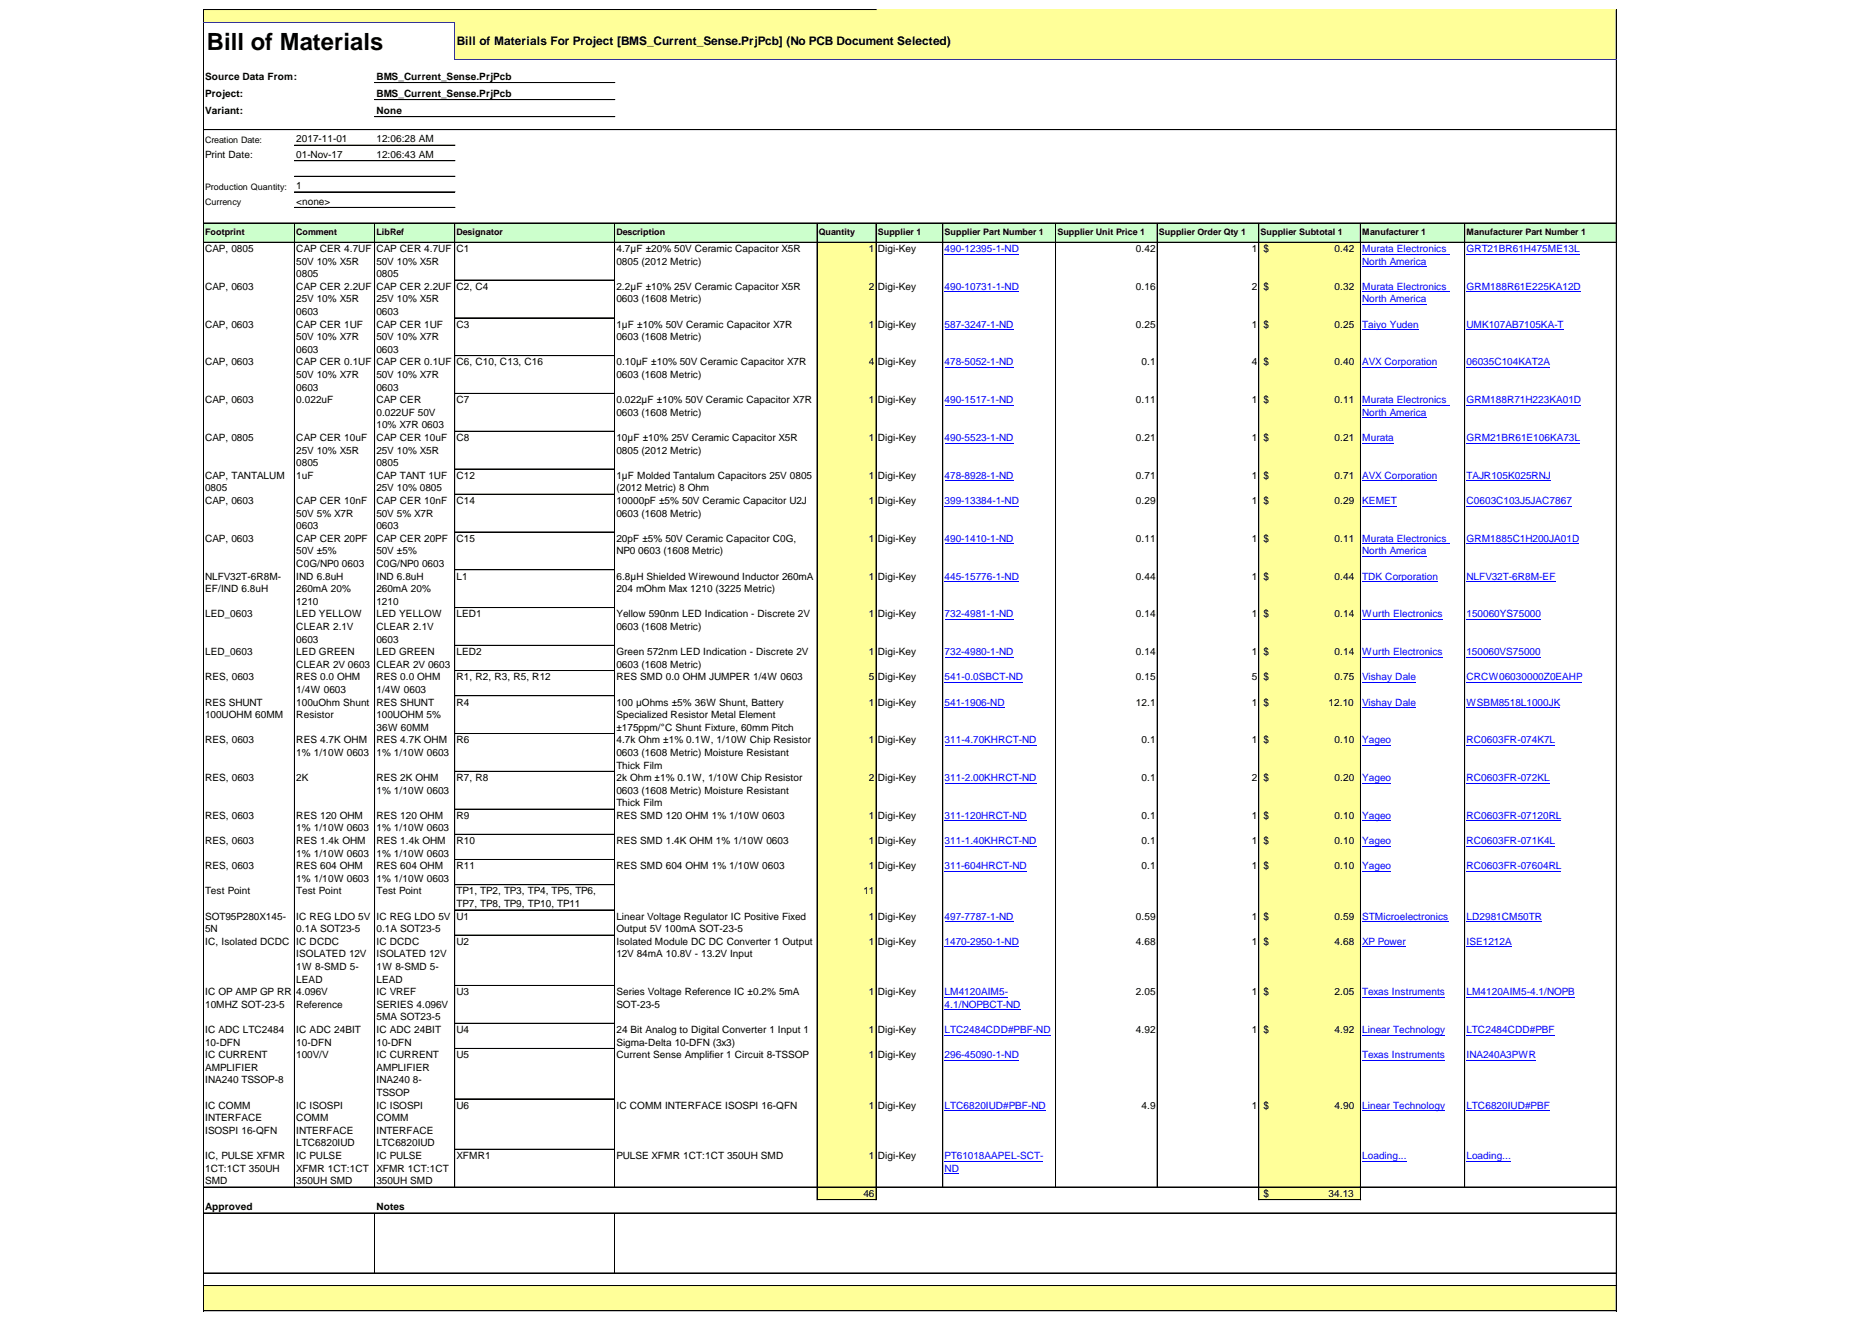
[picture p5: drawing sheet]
<svg xmlns="http://www.w3.org/2000/svg" width="297mm" height="210mm" viewBox="0 0 297 210" stroke-linecap="round" stroke-linejoin="round" font-family="sans-serif">
<defs><g id="words">
<text font-size="3.8" x="32.8" y="7.9">Bill of Materials</text>
<text font-size="1.9" x="72.5" y="7.2">Bill of Materials For Project [BMS_Current_Sense.PrjPcb] (No PCB Document Selected)</text>
<g font-size="1.6">
<text x="32.5" y="12.7">Source Data From:</text>
<text x="32.5" y="15.4">Project:</text>
<text x="59.7" y="12.7">BMS_Current_Sense.PrjPcb</text>
<text x="59.7" y="15.4">BMS_Current_Sense.PrjPcb</text>
<text x="32.5" y="18.1">Variant:</text>
<text x="47" y="22.6">2017-11-01</text>
<text x="59.7" y="18.1">None</text>
<text x="59.7" y="22.6">12:06:28 AM</text>
<text x="32.5" y="25.1">Print Date:</text>
<text x="47" y="25.1">01-Nov-17</text>
<text x="47" y="30">1</text>
<text x="59.7" y="25.1">12:06:43 AM</text>
<text x="47" y="32.5">&lt;none&gt;</text>
<text x="32.5" y="40">CAP, 0805</text>
<text x="47" y="40">CAP CER 4.7UF</text>
<text x="47" y="42">50V 10% X5R</text>
<text x="59.7" y="40">CAP CER 4.7UF</text>
<text x="59.7" y="42">50V 10% X5R</text>
<text x="72.4" y="40">C1</text>
<text x="97.8" y="40">4.7µF ±20% 50V Ceramic Capacitor X5R</text>
<text x="97.8" y="42">0805 (2012 Metric)</text>
<text x="137.9" y="40">1</text>
<text x="139.3" y="40">Digi-Key</text>
<text x="180.3" y="40">0.42</text>
<text x="198.6" y="40">1</text>
<text x="200.5" y="40">$</text>
<text x="211.8" y="40">0.42</text>
<text x="32.5" y="46">CAP, 0603</text>
<text x="47" y="44">0805</text>
<text x="47" y="46">CAP CER 2.2UF</text>
<text x="47" y="48">25V 10% X5R</text>
<text x="59.7" y="44">0805</text>
<text x="59.7" y="46">CAP CER 2.2UF</text>
<text x="59.7" y="48">25V 10% X5R</text>
<text x="72.4" y="46">C2, C4</text>
<text x="97.8" y="46">2.2µF ±10% 25V Ceramic Capacitor X5R</text>
<text x="97.8" y="48">0603 (1608 Metric)</text>
<text x="137.9" y="46">2</text>
<text x="139.3" y="46">Digi-Key</text>
<text x="180.3" y="46">0.16</text>
<text x="198.6" y="46">2</text>
<text x="200.5" y="46">$</text>
<text x="211.8" y="46">0.32</text>
<text x="32.5" y="52">CAP, 0603</text>
<text x="47" y="50">0603</text>
<text x="47" y="52">CAP CER 1UF</text>
<text x="47" y="54">50V 10% X7R</text>
<text x="59.7" y="50">0603</text>
<text x="59.7" y="52">CAP CER 1UF</text>
<text x="59.7" y="54">50V 10% X7R</text>
<text x="72.4" y="52">C3</text>
<text x="97.8" y="52">1µF ±10% 50V Ceramic Capacitor X7R</text>
<text x="97.8" y="54">0603 (1608 Metric)</text>
<text x="137.9" y="52">1</text>
<text x="139.3" y="52">Digi-Key</text>
<text x="180.3" y="52">0.25</text>
<text x="198.6" y="52">1</text>
<text x="200.5" y="52">$</text>
<text x="211.8" y="52">0.25</text>
<text x="32.5" y="58">CAP, 0603</text>
<text x="47" y="56">0603</text>
<text x="47" y="58">CAP CER 0.1UF</text>
<text x="47" y="60">50V 10% X7R</text>
<text x="59.7" y="56">0603</text>
<text x="59.7" y="58">CAP CER 0.1UF</text>
<text x="59.7" y="60">50V 10% X7R</text>
<text x="72.4" y="58">C6, C10, C13, C16</text>
<text x="97.8" y="58">0.10µF ±10% 50V Ceramic Capacitor X7R</text>
<text x="97.8" y="60">0603 (1608 Metric)</text>
<text x="137.9" y="58">4</text>
<text x="139.3" y="58">Digi-Key</text>
<text x="181.1" y="58">0.1</text>
<text x="198.6" y="58">4</text>
<text x="200.5" y="58">$</text>
<text x="211.8" y="58">0.40</text>
<text x="32.5" y="64">CAP, 0603</text>
<text x="47" y="62">0603</text>
<text x="47" y="64">0.022uF</text>
<text x="59.7" y="62">0603</text>
<text x="59.7" y="64">CAP CER</text>
<text x="59.7" y="66">0.022UF 50V</text>
<text x="72.4" y="64">C7</text>
<text x="97.8" y="64">0.022µF ±10% 50V Ceramic Capacitor X7R</text>
<text x="97.8" y="66">0603 (1608 Metric)</text>
<text x="137.9" y="64">1</text>
<text x="139.3" y="64">Digi-Key</text>
<text x="180.3" y="64">0.11</text>
<text x="198.6" y="64">1</text>
<text x="200.5" y="64">$</text>
<text x="211.8" y="64">0.11</text>
<text x="32.5" y="70">CAP, 0805</text>
<text x="47" y="70">CAP CER 10uF</text>
<text x="47" y="72">25V 10% X5R</text>
<text x="59.7" y="68">10% X7R 0603</text>
<text x="59.7" y="70">CAP CER 10uF</text>
<text x="59.7" y="72">25V 10% X5R</text>
<text x="72.4" y="70">C8</text>
<text x="97.8" y="70">10µF ±10% 25V Ceramic Capacitor X5R</text>
<text x="97.8" y="72">0805 (2012 Metric)</text>
<text x="137.9" y="70">1</text>
<text x="139.3" y="70">Digi-Key</text>
<text x="180.3" y="70">0.21</text>
<text x="198.6" y="70">1</text>
<text x="200.5" y="70">$</text>
<text x="211.8" y="70">0.21</text>
<text x="32.5" y="76">CAP, TANTALUM</text>
<text x="32.5" y="78">0805</text>
<text x="47" y="74">0805</text>
<text x="47" y="76">1uF</text>
<text x="59.7" y="74">0805</text>
<text x="59.7" y="76">CAP TANT 1UF</text>
<text x="59.7" y="78">25V 10% 0805</text>
<text x="72.4" y="76">C12</text>
<text x="97.8" y="76">1µF Molded Tantalum Capacitors 25V 0805</text>
<text x="97.8" y="78">(2012 Metric) 8 Ohm</text>
<text x="137.9" y="76">1</text>
<text x="139.3" y="76">Digi-Key</text>
<text x="180.3" y="76">0.71</text>
<text x="198.6" y="76">1</text>
<text x="200.5" y="76">$</text>
<text x="211.8" y="76">0.71</text>
<text x="32.5" y="80">CAP, 0603</text>
<text x="47" y="80">CAP CER 10nF</text>
<text x="47" y="82">50V 5% X7R</text>
<text x="47" y="84">0603</text>
<text x="59.7" y="80">CAP CER 10nF</text>
<text x="59.7" y="82">50V 5% X7R</text>
<text x="59.7" y="84">0603</text>
<text x="72.4" y="80">C14</text>
<text x="97.8" y="80">10000pF ±5% 50V Ceramic Capacitor U2J</text>
<text x="97.8" y="82">0603 (1608 Metric)</text>
<text x="137.9" y="80">1</text>
<text x="139.3" y="80">Digi-Key</text>
<text x="180.3" y="80">0.29</text>
<text x="198.6" y="80">1</text>
<text x="200.5" y="80">$</text>
<text x="211.8" y="80">0.29</text>
<text x="32.5" y="86">CAP, 0603</text>
<text x="47" y="86">CAP CER 20PF</text>
<text x="47" y="88">50V ±5%</text>
<text x="47" y="90">C0G/NP0 0603</text>
<text x="59.7" y="86">CAP CER 20PF</text>
<text x="59.7" y="88">50V ±5%</text>
<text x="59.7" y="90">C0G/NP0 0603</text>
<text x="72.4" y="86">C15</text>
<text x="97.8" y="86">20pF ±5% 50V Ceramic Capacitor C0G,</text>
<text x="97.8" y="88">NP0 0603 (1608 Metric)</text>
<text x="137.9" y="86">1</text>
<text x="139.3" y="86">Digi-Key</text>
<text x="180.3" y="86">0.11</text>
<text x="198.6" y="86">1</text>
<text x="200.5" y="86">$</text>
<text x="211.8" y="86">0.11</text>
<text x="32.5" y="91.9">NLFV32T-6R8M-</text>
<text x="32.5" y="93.9">EF/IND 6.8uH</text>
<text x="47" y="91.9">IND 6.8uH</text>
<text x="47" y="93.9">260mA 20%</text>
<text x="47" y="95.9">1210</text>
<text x="59.7" y="91.9">IND 6.8uH</text>
<text x="59.7" y="93.9">260mA 20%</text>
<text x="59.7" y="95.9">1210</text>
<text x="72.4" y="91.9">L1</text>
<text x="97.8" y="91.9">6.8µH Shielded Wirewound Inductor 260mA</text>
<text x="97.8" y="93.9">204 mOhm Max 1210 (3225 Metric)</text>
<text x="137.9" y="91.9">1</text>
<text x="139.3" y="91.9">Digi-Key</text>
<text x="180.3" y="91.9">0.44</text>
<text x="198.6" y="91.9">1</text>
<text x="200.5" y="91.9">$</text>
<text x="211.8" y="91.9">0.44</text>
<text x="32.5" y="97.9">LED_0603</text>
<text x="47" y="97.9">LED YELLOW</text>
<text x="47" y="99.9">CLEAR 2.1V</text>
<text x="47" y="101.9">0603</text>
<text x="59.7" y="97.9">LED YELLOW</text>
<text x="59.7" y="99.9">CLEAR 2.1V</text>
<text x="59.7" y="101.9">0603</text>
<text x="72.4" y="97.9">LED1</text>
<text x="97.8" y="97.9">Yellow 590nm LED Indication - Discrete 2V</text>
<text x="97.8" y="99.9">0603 (1608 Metric)</text>
<text x="137.9" y="97.9">1</text>
<text x="139.3" y="97.9">Digi-Key</text>
<text x="180.3" y="97.9">0.14</text>
<text x="198.6" y="97.9">1</text>
<text x="200.5" y="97.9">$</text>
<text x="211.8" y="97.9">0.14</text>
<text x="32.5" y="103.9">LED_0603</text>
<text x="32.5" y="107.9">RES, 0603</text>
<text x="47" y="103.9">LED GREEN</text>
<text x="47" y="105.9">CLEAR 2V 0603</text>
<text x="47" y="107.9">RES 0.0 OHM</text>
<text x="59.7" y="103.9">LED GREEN</text>
<text x="59.7" y="105.9">CLEAR 2V 0603</text>
<text x="59.7" y="107.9">RES 0.0 OHM</text>
<text x="72.4" y="103.9">LED2</text>
<text x="72.4" y="107.9">R1, R2, R3, R5, R12</text>
<text x="97.8" y="103.9">Green 572nm LED Indication - Discrete 2V</text>
<text x="97.8" y="105.9">0603 (1608 Metric)</text>
<text x="97.8" y="107.9">RES SMD 0.0 OHM JUMPER 1/4W 0603</text>
<text x="137.9" y="103.9">1</text>
<text x="137.9" y="107.9">5</text>
<text x="139.3" y="103.9">Digi-Key</text>
<text x="139.3" y="107.9">Digi-Key</text>
<text x="180.3" y="103.9">0.14</text>
<text x="180.3" y="107.9">0.15</text>
<text x="198.6" y="103.9">1</text>
<text x="198.6" y="107.9">5</text>
<text x="200.5" y="103.9">$</text>
<text x="200.5" y="107.9">$</text>
<text x="211.8" y="103.9">0.14</text>
<text x="211.8" y="107.9">0.75</text>
<text x="32.5" y="111.9">RES SHUNT</text>
<text x="32.5" y="113.9">100UOHM 60MM</text>
<text x="47" y="109.9">1/4W 0603</text>
<text x="47" y="111.9">100uOhm Shunt</text>
<text x="47" y="113.9">Resistor</text>
<text x="59.7" y="109.9">1/4W 0603</text>
<text x="59.7" y="111.9">RES SHUNT</text>
<text x="59.7" y="113.9">100UOHM 5%</text>
<text x="72.4" y="111.9">R4</text>
<text x="97.8" y="111.9">100 µOhms ±5% 36W Shunt, Battery</text>
<text x="97.8" y="113.9">Specialized Resistor Metal Element</text>
<text x="137.9" y="111.9">1</text>
<text x="139.3" y="111.9">Digi-Key</text>
<text x="180.3" y="111.9">12.1</text>
<text x="198.6" y="111.9">1</text>
<text x="200.5" y="111.9">$</text>
<text x="210.8" y="111.9">12.10</text>
<text x="32.5" y="117.9">RES, 0603</text>
<text x="47" y="117.9">RES 4.7K OHM</text>
<text x="47" y="119.9">1% 1/10W 0603</text>
<text x="59.7" y="115.9">36W 60MM</text>
<text x="59.7" y="117.9">RES 4.7K OHM</text>
<text x="59.7" y="119.9">1% 1/10W 0603</text>
<text x="72.4" y="117.9">R6</text>
<text x="97.8" y="115.9">±175ppm/°C Shunt Fixture, 60mm Pitch</text>
<text x="97.8" y="117.9">4.7k Ohm ±1% 0.1W, 1/10W Chip Resistor</text>
<text x="97.8" y="119.9">0603 (1608 Metric) Moisture Resistant</text>
<text x="137.9" y="117.9">1</text>
<text x="139.3" y="117.9">Digi-Key</text>
<text x="181.1" y="117.9">0.1</text>
<text x="198.6" y="117.9">1</text>
<text x="200.5" y="117.9">$</text>
<text x="211.8" y="117.9">0.10</text>
<text x="32.5" y="123.9">RES, 0603</text>
<text x="47" y="123.9">2K</text>
<text x="59.7" y="123.9">RES 2K OHM</text>
<text x="59.7" y="125.9">1% 1/10W 0603</text>
<text x="72.4" y="123.9">R7, R8</text>
<text x="97.8" y="121.9">Thick Film</text>
<text x="97.8" y="123.9">2k Ohm ±1% 0.1W, 1/10W Chip Resistor</text>
<text x="97.8" y="125.9">0603 (1608 Metric) Moisture Resistant</text>
<text x="137.9" y="123.9">2</text>
<text x="139.3" y="123.9">Digi-Key</text>
<text x="181.1" y="123.9">0.1</text>
<text x="198.6" y="123.9">2</text>
<text x="200.5" y="123.9">$</text>
<text x="211.8" y="123.9">0.20</text>
<text x="32.5" y="129.9">RES, 0603</text>
<text x="47" y="129.9">RES 120 OHM</text>
<text x="47" y="131.9">1% 1/10W 0603</text>
<text x="59.7" y="129.9">RES 120 OHM</text>
<text x="59.7" y="131.9">1% 1/10W 0603</text>
<text x="72.4" y="129.9">R9</text>
<text x="97.8" y="127.9">Thick Film</text>
<text x="97.8" y="129.9">RES SMD 120 OHM 1% 1/10W 0603</text>
<text x="137.9" y="129.9">1</text>
<text x="139.3" y="129.9">Digi-Key</text>
<text x="181.1" y="129.9">0.1</text>
<text x="198.6" y="129.9">1</text>
<text x="200.5" y="129.9">$</text>
<text x="211.8" y="129.9">0.10</text>
<text x="32.5" y="133.9">RES, 0603</text>
<text x="32.5" y="137.9">RES, 0603</text>
<text x="47" y="133.9">RES 1.4k OHM</text>
<text x="47" y="135.9">1% 1/10W 0603</text>
<text x="47" y="137.9">RES 604 OHM</text>
<text x="59.7" y="133.9">RES 1.4k OHM</text>
<text x="59.7" y="135.9">1% 1/10W 0603</text>
<text x="59.7" y="137.9">RES 604 OHM</text>
<text x="72.4" y="133.9">R10</text>
<text x="72.4" y="137.9">R11</text>
<text x="97.8" y="133.9">RES SMD 1.4K OHM 1% 1/10W 0603</text>
<text x="97.8" y="137.9">RES SMD 604 OHM 1% 1/10W 0603</text>
<text x="137.9" y="133.9">1</text>
<text x="137.9" y="137.9">1</text>
<text x="139.3" y="133.9">Digi-Key</text>
<text x="139.3" y="137.9">Digi-Key</text>
<text x="181.1" y="133.9">0.1</text>
<text x="181.1" y="137.9">0.1</text>
<text x="198.6" y="133.9">1</text>
<text x="198.6" y="137.9">1</text>
<text x="200.5" y="133.9">$</text>
<text x="200.5" y="137.9">$</text>
<text x="211.8" y="133.9">0.10</text>
<text x="211.8" y="137.9">0.10</text>
<text x="32.5" y="141.9">Test Point</text>
<text x="47" y="139.9">1% 1/10W 0603</text>
<text x="47" y="141.9">Test Point</text>
<text x="59.7" y="139.9">1% 1/10W 0603</text>
<text x="59.7" y="141.9">Test Point</text>
<text x="72.4" y="141.9">TP1, TP2, TP3, TP4, TP5, TP6,</text>
<text x="72.4" y="143.9">TP7, TP8, TP9, TP10, TP11</text>
<text x="137" y="141.9">11</text>
<text x="32.5" y="145.9">SOT95P280X145-</text>
<text x="32.5" y="147.9">5N</text>
<text x="32.5" y="149.9">IC, Isolated DCDC</text>
<text x="47" y="145.9">IC REG LDO 5V</text>
<text x="47" y="147.9">0.1A SOT23-5</text>
<text x="47" y="149.9">IC DCDC</text>
<text x="59.7" y="145.9">IC REG LDO 5V</text>
<text x="59.7" y="147.9">0.1A SOT23-5</text>
<text x="59.7" y="149.9">IC DCDC</text>
<text x="72.4" y="145.9">U1</text>
<text x="72.4" y="149.9">U2</text>
<text x="97.8" y="145.9">Linear Voltage Regulator IC Positive Fixed</text>
<text x="97.8" y="147.9">Output 5V 100mA SOT-23-5</text>
<text x="97.8" y="149.9">Isolated Module DC DC Converter 1 Output</text>
<text x="137.9" y="145.9">1</text>
<text x="137.9" y="149.9">1</text>
<text x="139.3" y="145.9">Digi-Key</text>
<text x="139.3" y="149.9">Digi-Key</text>
<text x="180.3" y="145.9">0.59</text>
<text x="180.3" y="149.9">4.68</text>
<text x="198.6" y="145.9">1</text>
<text x="198.6" y="149.9">1</text>
<text x="200.5" y="145.9">$</text>
<text x="200.5" y="149.9">$</text>
<text x="211.8" y="145.9">0.59</text>
<text x="211.8" y="149.9">4.68</text>
<text x="47" y="151.9">ISOLATED 12V</text>
<text x="47" y="153.9">1W 8-SMD 5-</text>
<text x="47" y="155.9">LEAD</text>
<text x="59.7" y="151.9">ISOLATED 12V</text>
<text x="59.7" y="153.9">1W 8-SMD 5-</text>
<text x="59.7" y="155.9">LEAD</text>
<text x="97.8" y="151.9">12V 84mA 10.8V - 13.2V Input</text>
<text x="32.5" y="157.9">IC OP AMP GP RR</text>
<text x="32.5" y="159.9">10MHZ SOT-23-5</text>
<text x="47" y="157.9">4.096V</text>
<text x="47" y="159.9">Reference</text>
<text x="59.7" y="157.9">IC VREF</text>
<text x="59.7" y="159.9">SERIES 4.096V</text>
<text x="59.7" y="161.9">5MA SOT23-5</text>
<text x="72.4" y="157.9">U3</text>
<text x="97.8" y="157.9">Series Voltage Reference IC ±0.2% 5mA</text>
<text x="97.8" y="159.9">SOT-23-5</text>
<text x="137.9" y="157.9">1</text>
<text x="139.3" y="157.9">Digi-Key</text>
<text x="180.3" y="157.9">2.05</text>
<text x="198.6" y="157.9">1</text>
<text x="200.5" y="157.9">$</text>
<text x="211.8" y="157.9">2.05</text>
<text x="32.5" y="163.9">IC ADC LTC2484</text>
<text x="32.5" y="165.9">10-DFN</text>
<text x="32.5" y="167.9">IC CURRENT</text>
<text x="47" y="163.9">IC ADC 24BIT</text>
<text x="47" y="165.9">10-DFN</text>
<text x="47" y="167.9">100V/V</text>
<text x="59.7" y="163.9">IC ADC 24BIT</text>
<text x="59.7" y="165.9">10-DFN</text>
<text x="59.7" y="167.9">IC CURRENT</text>
<text x="72.4" y="163.9">U4</text>
<text x="72.4" y="167.9">U5</text>
<text x="97.8" y="163.9">24 Bit Analog to Digital Converter 1 Input 1</text>
<text x="97.8" y="165.9">Sigma-Delta 10-DFN (3x3)</text>
<text x="97.8" y="167.9">Current Sense Amplifier 1 Circuit 8-TSSOP</text>
<text x="137.9" y="163.9">1</text>
<text x="137.9" y="167.9">1</text>
<text x="139.3" y="163.9">Digi-Key</text>
<text x="139.3" y="167.9">Digi-Key</text>
<text x="180.3" y="163.9">4.92</text>
<text x="198.6" y="163.9">1</text>
<text x="200.5" y="163.9">$</text>
<text x="211.8" y="163.9">4.92</text>
<text x="32.5" y="169.9">AMPLIFIER</text>
<text x="32.5" y="171.9">INA240 TSSOP-8</text>
<text x="59.7" y="169.9">AMPLIFIER</text>
<text x="59.7" y="171.9">INA240 8-</text>
<text x="59.7" y="173.9">TSSOP</text>
<text x="32.5" y="175.9">IC COMM</text>
<text x="32.5" y="177.9">INTERFACE</text>
<text x="32.5" y="179.9">ISOSPI 16-QFN</text>
<text x="47" y="175.9">IC ISOSPI</text>
<text x="47" y="177.9">COMM</text>
<text x="47" y="179.9">INTERFACE</text>
<text x="59.7" y="175.9">IC ISOSPI</text>
<text x="59.7" y="177.9">COMM</text>
<text x="59.7" y="179.9">INTERFACE</text>
<text x="72.4" y="175.9">U6</text>
<text x="97.8" y="175.9">IC COMM INTERFACE ISOSPI 16-QFN</text>
<text x="137.9" y="175.9">1</text>
<text x="139.3" y="175.9">Digi-Key</text>
<text x="181.1" y="175.9">4.9</text>
<text x="198.6" y="175.9">1</text>
<text x="200.5" y="175.9">$</text>
<text x="211.8" y="175.9">4.90</text>
<text x="32.5" y="183.9">IC, PULSE XFMR</text>
<text x="32.5" y="185.9">1CT:1CT 350UH</text>
<text x="47" y="181.9">LTC6820IUD</text>
<text x="47" y="183.9">IC PULSE</text>
<text x="47" y="185.9">XFMR 1CT:1CT</text>
<text x="59.7" y="181.9">LTC6820IUD</text>
<text x="59.7" y="183.9">IC PULSE</text>
<text x="59.7" y="185.9">XFMR 1CT:1CT</text>
<text x="72.4" y="183.9">XFMR1</text>
<text x="97.8" y="183.9">PULSE XFMR 1CT:1CT 350UH SMD</text>
<text x="137.9" y="183.9">1</text>
<text x="139.3" y="183.9">Digi-Key</text>
<text x="32.5" y="187.9">SMD</text>
<text x="32.5" y="191.9">Approved</text>
<text x="47" y="187.9">350UH SMD</text>
<text x="59.7" y="187.9">350UH SMD</text>
<text x="59.7" y="191.9">Notes</text>
<text x="137" y="189.9">46</text>
<text x="200.5" y="189.9">$</text>
<text x="210.8" y="189.9">34.13</text>
</g>
<g font-size="1.6" fill="#00f">
<text x="149.9" y="40">490-12395-1-ND</text>
<text x="216.2" y="40">Murata Electronics</text>
<text x="216.2" y="42">North America</text>
<text x="232.7" y="40">GRT21BR61H475ME13L</text>
<text x="149.9" y="46">490-10731-1-ND</text>
<text x="216.2" y="46">Murata Electronics</text>
<text x="216.2" y="48">North America</text>
<text x="232.7" y="46">GRM188R61E225KA12D</text>
<text x="149.9" y="52">587-3247-1-ND</text>
<text x="216.2" y="52">Taiyo Yuden</text>
<text x="232.7" y="52">UMK107AB7105KA-T</text>
<text x="149.9" y="58">478-5052-1-ND</text>
<text x="216.2" y="58">AVX Corporation</text>
<text x="232.7" y="58">06035C104KAT2A</text>
<text x="149.9" y="64">490-1517-1-ND</text>
<text x="216.2" y="64">Murata Electronics</text>
<text x="216.2" y="66">North America</text>
<text x="232.7" y="64">GRM188R71H223KA01D</text>
<text x="149.9" y="70">490-5523-1-ND</text>
<text x="216.2" y="70">Murata</text>
<text x="232.7" y="70">GRM21BR61E106KA73L</text>
<text x="149.9" y="76">478-8928-1-ND</text>
<text x="216.2" y="76">AVX Corporation</text>
<text x="232.7" y="76">TAJR105K025RNJ</text>
<text x="149.9" y="80">399-13384-1-ND</text>
<text x="216.2" y="80">KEMET</text>
<text x="232.7" y="80">C0603C103J5JAC7867</text>
<text x="149.9" y="86">490-1410-1-ND</text>
<text x="216.2" y="86">Murata Electronics</text>
<text x="216.2" y="88">North America</text>
<text x="232.7" y="86">GRM1885C1H200JA01D</text>
<text x="149.9" y="91.9">445-15776-1-ND</text>
<text x="216.2" y="91.9">TDK Corporation</text>
<text x="232.7" y="91.9">NLFV32T-6R8M-EF</text>
<text x="149.9" y="97.9">732-4981-1-ND</text>
<text x="216.2" y="97.9">Wurth Electronics</text>
<text x="232.7" y="97.9">150060YS75000</text>
<text x="149.9" y="103.9">732-4980-1-ND</text>
<text x="149.9" y="107.9">541-0.0SBCT-ND</text>
<text x="216.2" y="103.9">Wurth Electronics</text>
<text x="216.2" y="107.9">Vishay Dale</text>
<text x="232.7" y="103.9">150060VS75000</text>
<text x="232.7" y="107.9">CRCW06030000Z0EAHP</text>
<text x="149.9" y="111.9">541-1906-ND</text>
<text x="216.2" y="111.9">Vishay Dale</text>
<text x="232.7" y="111.9">WSBM8518L1000JK</text>
<text x="149.9" y="117.9">311-4.70KHRCT-ND</text>
<text x="216.2" y="117.9">Yageo</text>
<text x="232.7" y="117.9">RC0603FR-074K7L</text>
<text x="149.9" y="123.9">311-2.00KHRCT-ND</text>
<text x="216.2" y="123.9">Yageo</text>
<text x="232.7" y="123.9">RC0603FR-072KL</text>
<text x="149.9" y="129.9">311-120HRCT-ND</text>
<text x="216.2" y="129.9">Yageo</text>
<text x="232.7" y="129.9">RC0603FR-07120RL</text>
<text x="149.9" y="133.9">311-1.40KHRCT-ND</text>
<text x="149.9" y="137.9">311-604HRCT-ND</text>
<text x="216.2" y="133.9">Yageo</text>
<text x="216.2" y="137.9">Yageo</text>
<text x="232.7" y="133.9">RC0603FR-071K4L</text>
<text x="232.7" y="137.9">RC0603FR-07604RL</text>
<text x="149.9" y="145.9">497-7787-1-ND</text>
<text x="149.9" y="149.9">1470-2950-1-ND</text>
<text x="216.2" y="145.9">STMicroelectronics</text>
<text x="216.2" y="149.9">XP Power</text>
<text x="232.7" y="145.9">LD2981CM50TR</text>
<text x="232.7" y="149.9">ISE1212A</text>
<text x="149.9" y="157.9">LM4120AIM5-</text>
<text x="149.9" y="159.9">4.1/NOPBCT-ND</text>
<text x="216.2" y="157.9">Texas Instruments</text>
<text x="232.7" y="157.9">LM4120AIM5-4.1/NOPB</text>
<text x="149.9" y="163.9">LTC2484CDD#PBF-ND</text>
<text x="149.9" y="167.9">296-45090-1-ND</text>
<text x="216.2" y="163.9">Linear Technology</text>
<text x="216.2" y="167.9">Texas Instruments</text>
<text x="232.7" y="163.9">LTC2484CDD#PBF</text>
<text x="232.7" y="167.9">INA240A3PWR</text>
<text x="149.9" y="175.9">LTC6820IUD#PBF-ND</text>
<text x="216.2" y="175.9">Linear Technology</text>
<text x="232.7" y="175.9">LTC6820IUD#PBF</text>
<text x="149.9" y="183.9">PT61018AAPEL-SCT-</text>
<text x="149.9" y="185.9">ND</text>
<text x="216.2" y="183.9">Loading...</text>
<text x="232.7" y="183.9">Loading...</text>
</g>
<g font-size="1.4">
<text x="32.5" y="22.7">Creation Date:</text>
<text x="32.5" y="30.1">Production Quantity:</text>
<text x="32.5" y="32.6">Currency</text>
<text x="32.5" y="37.4">Footprint</text>
<text x="47" y="37.4">Comment</text>
<text x="59.7" y="37.4">LibRef</text>
<text x="72.4" y="37.4">Designator</text>
<text x="97.8" y="37.4">Description</text>
<text x="129.9" y="37.4">Quantity</text>
<text x="139.3" y="37.4">Supplier 1</text>
<text x="149.9" y="37.4">Supplier Part Number 1</text>
<text x="167.8" y="37.4">Supplier Unit Price 1</text>
<text x="183.9" y="37.4">Supplier Order Qty 1</text>
<text x="200" y="37.4">Supplier Subtotal 1</text>
<text x="216.2" y="37.4">Manufacturer 1</text>
<text x="232.7" y="37.4">Manufacturer Part Number 1</text>
</g>
</g></defs>
<g fill="#ff9">
<path d="M32.2 1.5h224.3v2.1h-224.3z"/>
<path d="M72.1 3.6h184.4v5.9h-184.4z"/>
</g>
<path d="M32.2 35.4h224.3v3.1h-224.3z" fill="#cfc"/>
<g fill="#ff9">
<path d="M129.6 38.4h9.5v6.1h-9.5z"/>
<path d="M199.7 38.4h16.2v6.1h-16.2z"/>
<path d="M129.6 44.4h9.5v6.1h-9.5z"/>
<path d="M199.7 44.4h16.2v6.1h-16.2z"/>
<path d="M129.6 50.4h9.5v6.1h-9.5z"/>
<path d="M199.7 50.4h16.2v6.1h-16.2z"/>
<path d="M129.6 56.4h9.5v6.1h-9.5z"/>
<path d="M199.7 56.4h16.2v6.1h-16.2z"/>
<path d="M129.6 62.4h9.5v6.1h-9.5z"/>
<path d="M199.7 62.4h16.2v6.1h-16.2z"/>
<path d="M129.6 68.4h9.5v6.1h-9.5z"/>
<path d="M199.7 68.4h16.2v6.1h-16.2z"/>
<path d="M129.6 74.4h9.5v4.1h-9.5z"/>
<path d="M199.7 74.4h16.2v4.1h-16.2z"/>
<path d="M129.6 78.4h9.5v6.1h-9.5z"/>
<path d="M199.7 78.4h16.2v6.1h-16.2z"/>
<path d="M129.6 84.4h9.5v6.1h-9.5z"/>
<path d="M199.7 84.4h16.2v6.1h-16.2z"/>
<path d="M129.6 90.4h9.5v6h-9.5z"/>
<path d="M199.7 90.4h16.2v6h-16.2z"/>
<path d="M129.6 96.4h9.5v6h-9.5z"/>
<path d="M199.7 96.4h16.2v6h-16.2z"/>
<path d="M129.6 102.4h9.5v4h-9.5z"/>
<path d="M199.7 102.4h16.2v4h-16.2z"/>
<path d="M129.6 106.4h9.5v4h-9.5z"/>
<path d="M199.7 106.4h16.2v4h-16.2z"/>
<path d="M129.6 110.4h9.5v80h-9.5z"/>
<path d="M199.7 110.4h16.2v80h-16.2z"/>
<path d="M32.2 204h224.3v4h-224.3z"/>
</g>
<g fill="none" stroke="#00f" stroke-width=".16">
<path d="M149.9 40.3h11.8M149.9 46.3h11.8M149.9 52.3h10.9M149.9 58.3h10.9M216.2 40.3h13.8M216.2 42.3h10.1M216.2 46.3h13.8M216.2 48.3h10.1M216.2 52.3h8.9M216.2 58.3h11.8M232.7 40.3h17.9M232.7 46.3h18.1"/>
<path d="M232.7 52.3h15.4M232.7 58.3h13.2M149.9 64.3h10.9M149.9 70.3h10.9M149.9 76.3h10.9M216.2 64.3h13.8M216.2 66.3h10.1M216.2 70.3h5M216.2 76.3h11.8M232.7 64.3h18.2M232.7 70.3h18M232.7 76.3h13.4"/>
<path d="M149.9 80.3h11.8M149.9 86.3h10.9M149.9 92.3h11.8M149.9 98.3h10.9M216.2 80.3h5.4M216.2 86.3h13.8M216.2 88.3h10.1M216.2 92.3h12M216.2 98.3h12.7M232.7 80.3h16.7M232.7 86.3h17.9M232.7 92.3h14.1"/>
<path d="M232.7 98.3h11.8M149.9 104.3h10.9M149.9 108.3h12.5M149.9 112.3h9.5M149.9 118.3h14.6M216.2 104.3h12.7M216.2 108.3h8.5M216.2 112.3h8.5M216.2 118.3h4.5M232.7 104.3h11.8M232.7 108.3h18.4M232.7 112.3h14.9"/>
<path d="M232.7 118.3h14.1M149.9 124.3h14.6M149.9 130.2h13.1M149.9 134.2h14.6M149.9 138.2h13.1M216.2 124.3h4.5M216.2 130.2h4.5M216.2 134.2h4.5M216.2 138.2h4.5M232.7 124.3h13.2M232.7 130.2h15.1M232.7 134.2h14.1"/>
<path d="M232.7 138.2h15.1M149.9 146.2h10.9M149.9 150.2h11.8M149.9 158.2h10M216.2 146.2h13.6M216.2 150.2h6.8M216.2 158.2h13.1M232.7 146.2h12M232.7 150.2h7.2M232.7 158.2h17.2M149.9 160.2h12.1M149.9 164.2h16.8"/>
<path d="M149.9 168.2h11.8M149.9 176.2h16.1M216.2 164.2h13.1M216.2 168.2h13.1M216.2 176.2h13.1M232.7 164.2h14M232.7 168.2h11.1M232.7 176.2h13.2M149.9 184.2h15.6M149.9 186.2h2.3M216.2 184.2h7M232.7 184.2h7.1"/>
</g>
<g fill="none" stroke="#000" stroke-width=".16">
<path d="M32.2 1.5v2M32.3 3.6l-.1 204.4M32.3 1.5h106.8M59.4 13.1h38.2M59.4 15.8h38.2M59.4 18.5h38.2M256.5 1.5v7.9M256.5 9.5v198.5M32.3 20.6h224.2M32.3 35.4h224.2M32.3 38.4h224.2M32.3 38.5h224.2"/>
<path d="M46.7 35.4v153M46.7 23h25.5M46.7 25.5h25.5M46.7 28h25.5M46.7 30.4h25.5M46.7 30.5h25.5M46.7 32.9h25.5M59.4 35.4v153M59.5 35.4v153M72.1 35.4l.1 153M97.5 35.4v153M129.6 35.4v155"/>
<path d="M129.7 35.4v155M139 35.4v155M139 35.4l.1 155h-9.4M149.6 35.4v153M167.5 35.4v153M183.6 35.4v153M199.7 35.4v155M199.8 35.4v155M215.9 35.4v155M232.4 35.4v153M72.2 44.4h25.3M72.2 44.5h25.3"/>
<path d="M72.2 50.4h25.3M72.2 50.5h25.3M72.2 56.4h25.3M72.2 62.4h25.3M72.2 68.4h25.3M72.2 74.4h25.3M72.2 78.4h25.3M72.2 84.4h25.3M72.2 90.4h25.3M72.2 96.4h25.3M72.2 102.4h25.3M72.2 106.4h25.3"/>
<path d="M72.2 110.4h25.3M72.2 116.4h25.3M72.2 122.4h25.3M72.2 128.4h25.3M72.2 132.4h25.3M72.2 136.4h25.3M72.2 140.4h25.3M72.2 144.4h25.3M72.2 148.4h25.3M72.2 156.3h25.3M72.2 156.4h25.3M72.2 162.3h25.3"/>
<path d="M72.2 162.4h25.3M72.2 166.3h25.3M72.2 166.4h25.3M72.2 174.3h25.3M72.2 174.4h25.3M32.3 188.3h224.2M32.3 188.4h224.2M32.3 192.4h224.2M32.3 192.5h224.2M59.5 192.5v9.5M72.2 182.3h25.3M72.2 182.4h25.3"/>
<path d="M97.5 192.5v9.5M129.7 190.3h9.4M199.8 190.3h16.1M199.8 190.4h16.1M32.3 202h224.2M32.3 208h224.2M256.5 204h-224.2"/>
</g>
<path d="M32.2 1.5l.1 2z" fill="#000"/>
<path d="M32.2 3.6h40M72.1 3.6v5.9M72.2 9.5h184.3" fill="none" stroke="#339" stroke-width=".16"/>
<use href="#words"/>
</svg>
